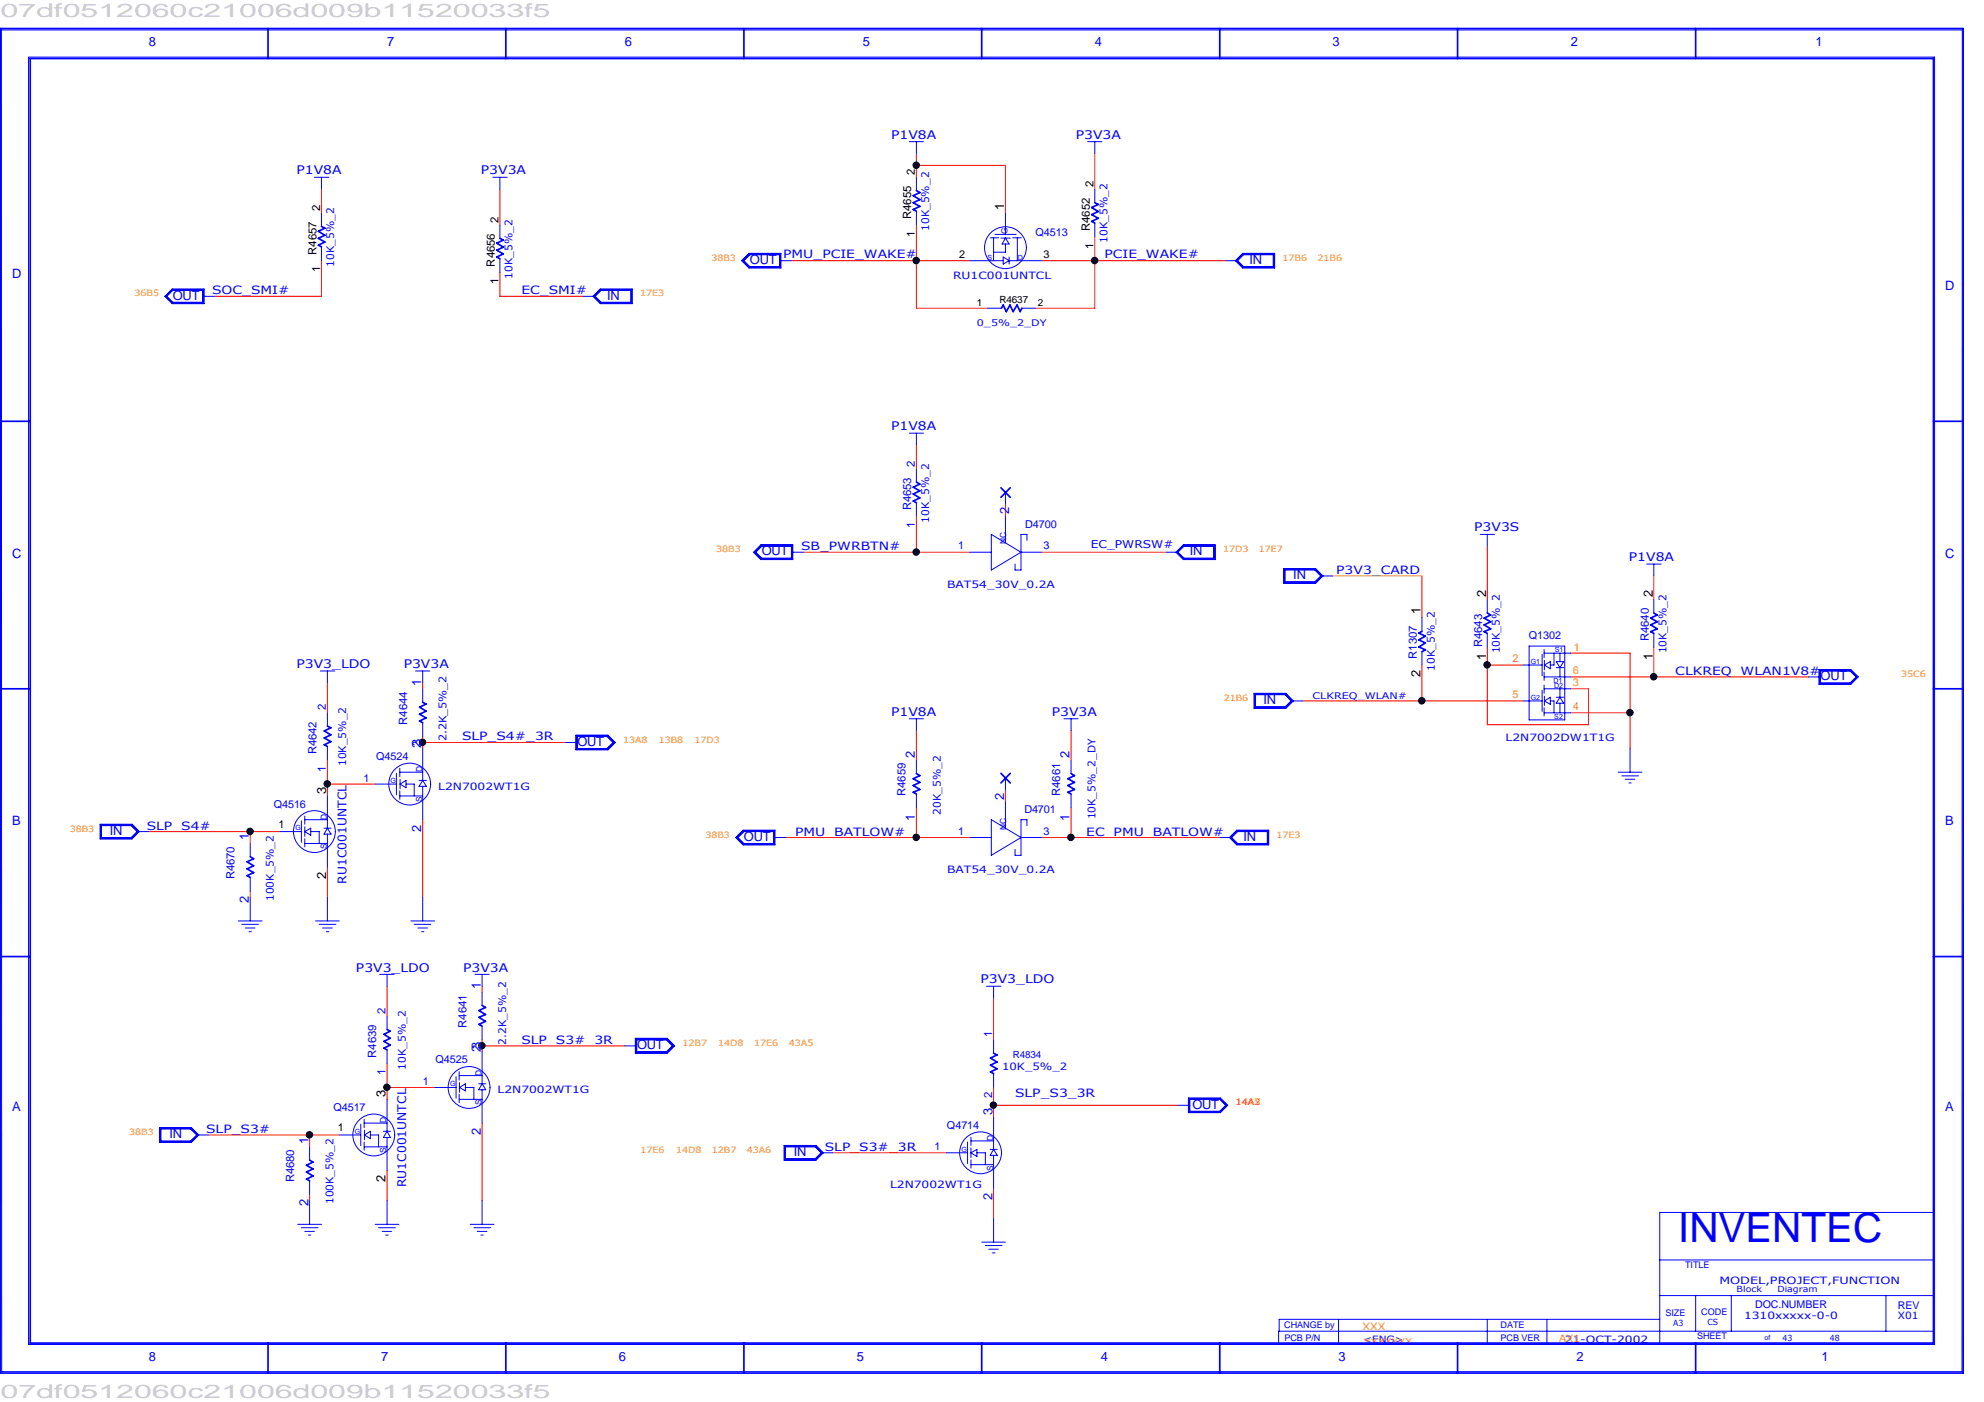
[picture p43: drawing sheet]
<svg xmlns="http://www.w3.org/2000/svg" width="297mm" height="210mm" viewBox="0 0 297 210" stroke-linecap="round" stroke-linejoin="round" font-family="sans-serif">
<defs><g id="words">
<text font-size="6.1" fill="#00f" x="251.2" y="186">INVENTEC</text>
<g font-size="2.8" fill="#cdcdcd">
<text x=".1" y="2.5">07df0512060c21006d009b11520033f5</text>
<text x=".1" y="209.3">07df0512060c21006d009b11520033f5</text>
</g>
<g font-size="1.9" fill="#00f">
<text x="22.3" y="6.9">8</text>
<text x="58" y="6.9">7</text>
<text x="93.6" y="6.9">6</text>
<text x="129.2" y="6.9">5</text>
<text x="163.9" y="6.9">4</text>
<text x="199.5" y="6.9">3</text>
<text x="235.2" y="6.9">2</text>
<text x="271.8" y="6.9">1</text>
<text x="1.8" y="41.7">D</text>
<text x="112.3" y="39.5">OUT</text>
<text x="187.1" y="39.5">IN</text>
<text x="25.9" y="44.9">OUT</text>
<text x="90.9" y="44.9">IN</text>
<text x="291.2" y="43.4">D</text>
<text x="151.1" y="77" transform="rotate(-90 151.1 77)">2</text>
<text x="1.8" y="83.5">C</text>
<text x="114" y="83.1">OUT</text>
<text x="178.1" y="83.1">IN</text>
<text x="291.2" y="83.5">C</text>
<text x="193.6" y="86.7">IN</text>
<text x="272.6" y="101.9">OUT</text>
<text x="63.1" y="102.7" transform="rotate(-90 63.1 102.7)">1</text>
<text x="189.2" y="105.4">IN</text>
<text x="63.1" y="112.1" transform="rotate(-90 63.1 112.1)">23</text>
<text x="86.4" y="111.6">OUT</text>
<text x="137" y="113.5" transform="rotate(-90 137 113.5)">2</text>
<text x="160.1" y="113.5" transform="rotate(-90 160.1 113.5)">2</text>
<text x="150.4" y="119.7" transform="rotate(-90 150.4 119.7)">2</text>
<text x="1.8" y="123.6">B</text>
<text x="16.4" y="125">IN</text>
<text x="37.3" y="125.8" transform="rotate(-90 37.3 125.8)">1</text>
<text x="63.1" y="124.5" transform="rotate(-90 63.1 124.5)">2</text>
<text x="111.4" y="125.9">OUT</text>
<text x="137" y="122.9" transform="rotate(-90 137 122.9)">1</text>
<text x="160.1" y="122.9" transform="rotate(-90 160.1 122.9)">1</text>
<text x="186.2" y="125.9">IN</text>
<text x="291.2" y="123.6">B</text>
<text x="37.3" y="135.2" transform="rotate(-90 37.3 135.2)">2</text>
<text x="72" y="148.1" transform="rotate(-90 72 148.1)">1</text>
<text x="72" y="157.4" transform="rotate(-90 72 157.4)">23</text>
<text x="95.4" y="157.1">OUT</text>
<text x="1.8" y="166.3">A</text>
<text x="148.6" y="166.9" transform="rotate(-90 148.6 166.9)">3</text>
<text x="178.5" y="166">OUT</text>
<text x="291.2" y="166.3">A</text>
<text x="25.4" y="170.4">IN</text>
<text x="46.2" y="171.2" transform="rotate(-90 46.2 171.2)">1</text>
<text x="72" y="169.9" transform="rotate(-90 72 169.9)">2</text>
<text x="118.8" y="173.1">IN</text>
<text x="148.6" y="179.7" transform="rotate(-90 148.6 179.7)">2</text>
<text x="46.2" y="180.6" transform="rotate(-90 46.2 180.6)">2</text>
<text x="22.3" y="203.7">8</text>
<text x="57.1" y="203.7">7</text>
<text x="92.7" y="203.7">6</text>
<text x="128.3" y="203.7">5</text>
<text x="164.8" y="203.7">4</text>
<text x="200.4" y="203.7">3</text>
<text x="236" y="203.7">2</text>
<text x="272.7" y="203.7">1</text>
</g>
<g font-size="1.9">
<text x="150.4" y="31.4" transform="rotate(-90 150.4 31.4)">1</text>
<text x="222.5" y="89.4" transform="rotate(-90 222.5 89.4)">2</text>
<text x="247.4" y="89.4" transform="rotate(-90 247.4 89.4)">2</text>
<text x="212.7" y="92" transform="rotate(-90 212.7 92)">1</text>
<text x="212.7" y="101.3" transform="rotate(-90 212.7 101.3)">2</text>
<text x="222.5" y="98.8" transform="rotate(-90 222.5 98.8)">1</text>
<text x="247.4" y="98.8" transform="rotate(-90 247.4 98.8)">1</text>
<text x="48.8" y="118.8" transform="rotate(-90 48.8 118.8)">3</text>
<text x="48.8" y="131.6" transform="rotate(-90 48.8 131.6)">2</text>
<text x="57.7" y="164.2" transform="rotate(-90 57.7 164.2)">3</text>
<text x="57.7" y="177" transform="rotate(-90 57.7 177)">2</text>
</g>
<g font-size="1.8" fill="#00f">
<text x="133.4" y="20.8">P1V8A</text>
<text x="161.1" y="20.8">P3V3A</text>
<text x="44.4" y="26.1">P1V8A</text>
<text x="72" y="26.1">P3V3A</text>
<text x="133.4" y="64.4">P1V8A</text>
<text x="220.7" y="79.5">P3V3S</text>
<text x="243.9" y="84">P1V8A</text>
<text x="44.4" y="100">P3V3_LDO</text>
<text x="60.4" y="100">P3V3A</text>
<text x="133.4" y="107.1">P1V8A</text>
<text x="157.5" y="107.1">P3V3A</text>
<text x="51.9" y="132.3" transform="rotate(-90 51.9 132.3)">RU1C001UNTCL</text>
<text x="53.3" y="145.5">P3V3_LDO</text>
<text x="69.3" y="145.5">P3V3A</text>
<text x="146.8" y="147.2">P3V3_LDO</text>
<text x="60.8" y="177.8" transform="rotate(-90 60.8 177.8)">RU1C001UNTCL</text>
</g>
<g font-size="1.7">
<text x="136.9" y="26.2" transform="rotate(-90 136.9 26.2)">2</text>
<text x="163.7" y="28" transform="rotate(-90 163.7 28)">2</text>
<text x="47.9" y="31.5" transform="rotate(-90 47.9 31.5)">2</text>
<text x="74.6" y="33.3" transform="rotate(-90 74.6 33.3)">2</text>
<text x="136.4" y="32.8" transform="rotate(-90 136.4 32.8)">R4655</text>
<text x="136.9" y="35.4" transform="rotate(-90 136.9 35.4)">1</text>
<text x="163.1" y="34.6" transform="rotate(-90 163.1 34.6)">R4652</text>
<text x="47.4" y="38.1" transform="rotate(-90 47.4 38.1)">R4657</text>
<text x="47.9" y="40.8" transform="rotate(-90 47.9 40.8)">1</text>
<text x="74.1" y="39.9" transform="rotate(-90 74.1 39.9)">R4656</text>
<text x="163.7" y="37.2" transform="rotate(-90 163.7 37.2)">1</text>
<text x="74.6" y="42.5" transform="rotate(-90 74.6 42.5)">1</text>
</g>
<g font-size="1.7" fill="#00f">
<text x="117.3" y="38.7">PMU_PCIE_WAKE#</text>
<text x="165.4" y="38.7">PCIE_WAKE#</text>
<text x="31.7" y="44.1">SOC_SMI#</text>
<text x="78.1" y="44.1">EC_SMI#</text>
<text x="136.9" y="69.8" transform="rotate(-90 136.9 69.8)">2</text>
<text x="136.4" y="76.4" transform="rotate(-90 136.4 76.4)">R4653</text>
<text x="119.9" y="82.3">SB_PWRBTN#</text>
<text x="136.9" y="79.1" transform="rotate(-90 136.9 79.1)">1</text>
<text x="200.1" y="85.9">P3V3_CARD</text>
<text x="212.1" y="98.6" transform="rotate(-90 212.1 98.6)">R1307</text>
<text x="221.9" y="96.9" transform="rotate(-90 221.9 96.9)">R4643</text>
<text x="246.8" y="96" transform="rotate(-90 246.8 96)">R4640</text>
<text x="250.8" y="101">CLKREQ_WLAN1V8#</text>
<text x="48.8" y="106.3" transform="rotate(-90 48.8 106.3)">2</text>
<text x="47.4" y="112.9" transform="rotate(-90 47.4 112.9)">R4642</text>
<text x="61" y="108.5" transform="rotate(-90 61 108.5)">R4644</text>
<text x="69.2" y="110.8">SLP_S4#_3R</text>
<text x="48.8" y="115.6" transform="rotate(-90 48.8 115.6)">1</text>
<text x="135.5" y="119.2" transform="rotate(-90 135.5 119.2)">R4659</text>
<text x="158.7" y="119.2" transform="rotate(-90 158.7 119.2)">R4661</text>
<text x="22" y="124.2">SLP_S4#</text>
<text x="119" y="125.1">PMU_BATLOW#</text>
<text x="162.6" y="125.1">EC_PMU_BATLOW#</text>
<text x="35.1" y="131.7" transform="rotate(-90 35.1 131.7)">R4670</text>
<text x="57.7" y="151.8" transform="rotate(-90 57.7 151.8)">2</text>
<text x="69.8" y="153.9" transform="rotate(-90 69.8 153.9)">R4641</text>
<text x="148.5" y="155.2" transform="rotate(-90 148.5 155.2)">1</text>
<text x="56.3" y="158.4" transform="rotate(-90 56.3 158.4)">R4639</text>
<text x="57.7" y="161" transform="rotate(-90 57.7 161)">1</text>
<text x="78.1" y="156.3">SLP_S3#_3R</text>
<text x="148.5" y="164.4" transform="rotate(-90 148.5 164.4)">2</text>
<text x="152" y="164.3">SLP_S3_3R</text>
<text x="30.9" y="169.6">SLP_S3#</text>
<text x="123.5" y="172.3">SLP_S3#_3R</text>
<text x="44" y="177" transform="rotate(-90 44 177)">R4680</text>
</g>
<g font-size="1.6" fill="#00f">
<text x="139.1" y="34.6" transform="rotate(-90 139.1 34.6)">10K_5%_2</text>
<text x="155" y="35.4">Q4513</text>
<text x="50" y="39.9" transform="rotate(-90 50 39.9)">10K_5%_2</text>
<text x="76.7" y="41.7" transform="rotate(-90 76.7 41.7)">10K_5%_2</text>
<text x="165.8" y="36.4" transform="rotate(-90 165.8 36.4)">10K_5%_2</text>
<text x="139.1" y="78.2" transform="rotate(-90 139.1 78.2)">10K_5%_2</text>
<text x="143.5" y="82.3">1</text>
<text x="153.5" y="79">D4700</text>
<text x="156.2" y="82.3">3</text>
<text x="163.3" y="82">EC_PWRSW#</text>
<text x="228.9" y="95.6">Q1302</text>
<text x="214.8" y="100.4" transform="rotate(-90 214.8 100.4)">10K_5%_2</text>
<text x="224.6" y="97.8" transform="rotate(-90 224.6 97.8)">10K_5%_2</text>
<text x="249.5" y="97.8" transform="rotate(-90 249.5 97.8)">10K_5%_2</text>
<text x="56.3" y="113.8">Q4524</text>
<text x="66.8" y="111" transform="rotate(-90 66.8 111)">2.2K_5%_2</text>
<text x="51.8" y="114.7" transform="rotate(-90 51.8 114.7)">10K_5%_2</text>
<text x="54.4" y="117">1</text>
<text x="41" y="120.9">Q4516</text>
<text x="140.9" y="122" transform="rotate(-90 140.9 122)">20K_5%_2</text>
<text x="143.5" y="125">1</text>
<text x="153.4" y="121.8">D4701</text>
<text x="156.2" y="125">3</text>
<text x="164" y="122.7" transform="rotate(-90 164 122.7)">10K_5%_2_DY</text>
<text x="41" y="134.9" transform="rotate(-90 41 134.9)">100K_5%_2</text>
<text x="60.7" y="160.1" transform="rotate(-90 60.7 160.1)">10K_5%_2</text>
<text x="65.2" y="159.2">Q4525</text>
<text x="75.8" y="156.4" transform="rotate(-90 75.8 156.4)">2.2K_5%_2</text>
<text x="49.9" y="166.3">Q4517</text>
<text x="63.3" y="162.4">1</text>
<text x="139.9" y="172.2">1</text>
<text x="141.8" y="169">Q4714</text>
<text x="50" y="180.3" transform="rotate(-90 50 180.3)">100K_5%_2</text>
<text x="262.8" y="195.8">DOC.NUMBER</text>
<text x="284.1" y="195.9">REV</text>
</g>
<g font-size="1.6">
<text x="143.6" y="38.6">2</text>
<text x="156.2" y="38.6">3</text>
<text x="41.7" y="124">1</text>
<text x="50.6" y="169.3">1</text>
</g>
<g font-size="1.6" fill="#ff8c00">
<text x="226.4" y="99.2">2</text>
<text x="235.5" y="101">6</text>
<text x="235.6" y="97.4">1</text>
<text x="226.4" y="104.5">5</text>
<text x="235.5" y="106.3">4</text>
<text x="235.5" y="102.7">3</text>
</g>
<g font-size="1.5" fill="#00f">
<text x="142.7" y="41.7">RU1C001UNTCL</text>
<text x="141.8" y="88">BAT54_30V_0.2A</text>
<text x="225.4" y="111">L2N7002DW1T1G</text>
<text x="65.6" y="118.3">L2N7002WT1G</text>
<text x="141.8" y="130.8">BAT54_30V_0.2A</text>
<text x="150" y="160.2">10K_5%_2</text>
<text x="151.6" y="158.4">R4834</text>
<text x="74.5" y="163.7">L2N7002WT1G</text>
<text x="133.3" y="177.9">L2N7002WT1G</text>
<text x="257.4" y="192.2">MODEL,PROJECT,FUNCTION</text>
<text x="261.1" y="197.5">1310xxxxx-0-0</text>
<text x="284.1" y="197.5">X01</text>
<text x="204.1" y="201.1">&lt;ENG&gt;</text>
<text x="234.3" y="201.1">21-OCT-2002</text>
</g>
<g font-size="1.5">
<text x="146.3" y="45.8">1</text>
<text x="149.6" y="45.3">R4637</text>
<text x="155.4" y="45.8">2</text>
</g>
<g font-size="1.5" fill="#ff8c00">
<text x="204" y="199.1">XXX</text>
<text x="204.2" y="201.2">xxxxxxx</text>
<text x="233.4" y="200.9">AX1</text>
</g>
<g font-size="1.4" fill="#00f">
<text x="146.3" y="48.9">0_5%_2_DY</text>
<text x="196.5" y="104.6">CLKREQ_WLAN#</text>
<text x="252.3" y="189.9">TITLE</text>
<text x="249.3" y="197">SIZE</text>
<text x="254.7" y="196.8">CODE</text>
<text x="192.3" y="198.8">CHANGE by</text>
<text x="192.3" y="200.7">PCB P/N</text>
<text x="224.7" y="198.8">DATE</text>
<text x="224.7" y="200.7">PCB VER</text>
<text x="254.1" y="200.4">SHEET</text>
</g>
<g font-size="1.3" fill="#00f">
<text x="150.8" y="35.1" transform="rotate(-90 150.8 35.1)">G</text>
<text x="150.6" y="81.4" transform="rotate(-90 150.6 81.4)">NC</text>
<text x="63.2" y="115.7" transform="rotate(-90 63.2 115.7)">D</text>
<text x="48.9" y="122.8" transform="rotate(-90 48.9 122.8)">D</text>
<text x="63.2" y="120.1" transform="rotate(-90 63.2 120.1)">S</text>
<text x="150.6" y="124.2" transform="rotate(-90 150.6 124.2)">NC</text>
<text x="48.9" y="127.2" transform="rotate(-90 48.9 127.2)">S</text>
<text x="72.1" y="161.1" transform="rotate(-90 72.1 161.1)">D</text>
<text x="72.1" y="165.5" transform="rotate(-90 72.1 165.5)">S</text>
<text x="57.8" y="172.6" transform="rotate(-90 57.8 172.6)">S</text>
<text x="57.8" y="168.2" transform="rotate(-90 57.8 168.2)">D</text>
<text x="148.7" y="170.9" transform="rotate(-90 148.7 170.9)">D</text>
<text x="148.7" y="175.3" transform="rotate(-90 148.7 175.3)">S</text>
<text x="260" y="193.4">Block</text>
<text x="266.1" y="193.4">Diagram</text>
<text x="250.5" y="198.5">A3</text>
<text x="255.6" y="198.4">CS</text>
<text x="266.9" y="200.7">43</text>
<text x="274" y="200.7">48</text>
</g>
<g font-size="1.3" fill="#ff8c00">
<text x="106.5" y="39">38B3</text>
<text x="192" y="39">17B6</text>
<text x="197.3" y="39">21B6</text>
<text x="20.1" y="44.4">36B5</text>
<text x="95.8" y="44.4">17E3</text>
<text x="107.2" y="82.7">38B3</text>
<text x="183.1" y="82.7">17D3</text>
<text x="188.5" y="82.7">17E7</text>
<text x="284.6" y="101.3">35C6</text>
<text x="183.2" y="104.9">21B6</text>
<text x="93.3" y="111.2">13A8</text>
<text x="98.6" y="111.2">13B8</text>
<text x="104" y="111.2">17D3</text>
<text x="10.5" y="124.5">38B3</text>
<text x="105.6" y="125.4">38B3</text>
<text x="191.1" y="125.4">17E3</text>
<text x="102.2" y="156.6">12B7</text>
<text x="107.5" y="156.6">14D8</text>
<text x="112.9" y="156.6">17E6</text>
<text x="118.1" y="156.6">43A5</text>
<text x="185" y="165.5">14A2</text>
<text x="185" y="165.5">14A5</text>
<text x="185" y="165.5">14A7</text>
<text x="19.3" y="169.9">38B3</text>
<text x="95.9" y="172.6">17E6</text>
<text x="101.2" y="172.6">14D8</text>
<text x="106.6" y="172.6">12B7</text>
<text x="111.8" y="172.6">43A6</text>
</g>
<g font-size="1.1" fill="#00f">
<text x="147.9" y="38.9">S</text>
<text x="152.4" y="38.9">D</text>
<text x="229.2" y="99.4">G1</text>
<text x="232.8" y="97.6">S1</text>
<text x="229.2" y="104.7">G2</text>
<text x="232.6" y="102.2">D1</text>
<text x="232.7" y="103">D2</text>
<text x="232.7" y="107.6">S2</text>
<text x="58.5" y="117.2">G</text>
<text x="44.2" y="124.3">G</text>
<text x="67.4" y="162.6">G</text>
<text x="53.1" y="169.8">G</text>
<text x="144" y="172.4">G</text>
<text x="264.2" y="200.6">of</text>
</g>
</g></defs>
<path d="M199.5 86.2h13.4" fill="none" stroke="#daa520" stroke-width=".15"/>
<g fill="none" stroke="#f00" stroke-width=".15">
<path d="M48.1 28.3v3.6M48.1 39v5.4h-16M74.8 28.3v5.4M118.5 39h26.7M137.2 23v3.5M137.2 33.7v12.4h10.7M137.2 24.8h13.3v7.1M155.9 39h27.6M163.9 23v5.3M163.9 35.5v10.6h-8.9M74.8 40.8v3.6h12.5M137.2 66.6v3.6"/>
<path d="M137.2 77.3v5.4M150.5 75.5v1.8M120.3 82.7h24.9M155.9 82.7h18.7M212.9 86.2v6.3M212.9 99.6v5.3M222.7 81.8v8M222.7 96.9v11.6h15.1v-5.4h-2.6M222.7 99.6h5.3M235.2 97.8h8.8v14.3M247.6 86.2v3.6M247.6 96.9v4.4"/>
<path d="M49 102.2v4.5M49 113.8v5.4M49 117.4h7.2M63.3 102.2v.9M63.3 110.3v1.8M63.3 111.2h21.4M137.2 109.4v4.4M150.5 118.3v1.8M160.4 109.4v4.4M195.1 104.9h32.9M235.2 101.3h35.6M235.2 106.7h8.8"/>
<path d="M22.3 124.5h19.6M37.5 124.5v1.8M37.5 133.4v.9M49 129.9v4.4M63.3 122.7v11.6M117.6 125.4h27.6M137.2 120.9v4.5M155.9 125.4h26.7M160.4 120.9v4.5M58 147.7v4.4M58 159.3v5.3M72.2 147.7v.8"/>
<path d="M72.2 155.7v1.8M72.2 156.6h21.4M148.8 149.4v6.3M31.2 169.9h19.6M46.4 169.9v1.8M46.4 178.8v.9M58 175.3v4.4M58 162.8h7.1M72.2 168.1v11.6M124.7 172.6h16.9M148.8 162.8v4.5M148.8 177.9v4.5"/>
<path d="M148.8 165.5h27.6"/>
</g>
<g fill="none" stroke="#00f" stroke-width=".15">
<path d="M.2 4.4l.1 201M.3 4.5h293.4M4.3 8.6v192.7M4.3 8.6h285.3v192.7h-285.3M293.8 4.5l-.1 200.9h-293.4M47.1 26.5h2.1M48.1 26.5v1.8M48.1 31.9v2M48.1 37v2M73.8 26.5h2.1M74.8 26.5v1.8M74.8 33.7v2"/>
<path d="M74.8 38.7v2.1M111.4 39l.9-.9h4.4v1.8h-4.4zM112.1 37.9h4.8v2.2h-4.8l-1.1-1.1zM112.2 38h4.6v2h-4.6l-1-1zM112.2 38.1h4.6v1.9h-4.6l-1-1zM116.7 39h1.8M136.1 21.2h2.2M137.2 21.2v1.8M137.2 26.5v2M137.2 31.6v2.1M145.2 39h5M148.3 35.6h1.2"/>
<path d="M148.8 35.6v3.4M149 35.1h3.1M149.9 35.6h1.4M150.2 38.5l.9 .5-.9 .5zM150.5 31.9v3.2M150.5 36.5v1.3h-1.7M150.5 35.6l.6 .9h-1.1zM151.1 39h4.8M151.1 38.5v1M151.6 35.6h1.3M152.3 35.6v3.4M162.9 21.2h2.1"/>
<path d="M163.9 21.2v1.8M163.9 28.3v2.1M163.9 33.4v2.1M183.5 39h1.8M185 39l1.1-1.1h4.7v2.2h-4.7zM185.2 39l.9-.9h4.6v1.9h-4.6zM186.1 38h4.7v2h-4.7l-1-1zM186.2 38.1h4.4v1.8h-4.4l-.9-.9zM24.8 44.4l1-1.1h4.7v2.1h-4.7zM25 44.4l.9-.9h4.4v1.8h-4.4zM25.8 43.3h4.8v2.2h-4.8l-1.1-1.1zM25.9 43.4h4.5v1.9h-4.5l-1-.9z"/>
<path d="M30.3 44.4h1.8M87.3 44.4h1.8M88.8 44.4l1.1-1.1h4.8v2.2h-4.8zM88.9 44.4l1-1.1h4.7v2.1h-4.7zM89 44.4l1-1h4.5v1.9h-4.5zM90 43.5h4.4v1.8h-4.4l-.9-.9zM147.9 46.1h2M153 46.1h2M136.1 64.9h2.2M137.2 64.9v1.7M137.2 70.2v2M137.2 75.3v2"/>
<path d="M150.5 73.7v1.8M150.5 77.3v3.9M113.2 82.7l.8-.9h4.5v1.8h-4.5zM113.9 81.6h4.8v2.2h-4.8l-1.1-1.1zM114 81.6h4.6v2.1h-4.6l-1.1-1zM114 81.7h4.6v1.9h-4.6l-1-.9zM118.5 82.7h1.8M145.2 82.7h3.2M148.4 80l4.5 2.7-4.5 2.6zM152.9 82.7h3M153.8 80.9v-.9h-.9v5.3h-.9v-.8M174.6 82.7h1.8"/>
<path d="M176.1 82.7l1.1-1.1h4.7v2.2h-4.7zM176.1 82.7l1.1-1.1h4.7v2.1h-4.7zM176.3 82.7l.9-1h4.6v1.9h-4.6zM177.2 81.8h4.5v1.8h-4.5l-.8-.9zM192.2 85.1h4.8l1.1 1.1-1.1 1.1h-4.8zM192.3 85.2h4.6l1 1-1 1h-4.6zM192.3 85.3h4.6l1 .9-1 1h-4.6zM192.4 85.3h4.4l.9 .9-.9 .9h-4.4zM197.7 86.2h1.8M212.9 92.5v2M212.9 97.6v2M221.6 80h2.2"/>
<path d="M222.7 80v1.8M222.7 89.8v2M222.7 94.8v2.1M228 99.6h2.9M228.9 96.7h5.4v11.1h-5.4zM230.9 98v3.2M231.2 97.2v1.3M231.2 97.8h4M231.2 99.6l.9-.5v1zM231.2 98.8v1.5M232.7 97.8v1.8h-.6M233 99.1h1.1l-.6 .8z"/>
<path d="M233 99.9h1.1M233.5 97.8v1.3M233.5 99.9v1.4M246.5 84.5h2.2M247.6 84.5v1.7M247.6 89.8v2M247.6 94.8v2.1M48 100.5h2.1M49 100.5v1.7M49 106.7v2M49 111.8v2M49 119.2v4.8"/>
<path d="M56.2 117.4h3.1M59.3 115.8v3.2M59.9 115.6h3.4M59.9 115v1.3M59.9 118.4v1.3M59.9 119.2h3.4M59.9 117.4l.9-.6v1.1zM59.9 116.7v1.4M60.8 117.4h1.2v1.8M62.2 100.5h2.1M62.7 116.8h1.1M63.3 100.5v1.7"/>
<path d="M63.3 103.1v2.1M63.3 108.2v2.1M63.3 112.1v4.7M63.3 117.7v5M63.3 116.8l.5 .9h-1.1zM84.7 111.2h1.7M86.2 110.1h4.8l1.1 1.1-1.1 1.1h-4.8zM86.3 110.1h4.7l1 1.1-1 1h-4.7zM86.4 110.2h4.5l1 1-1 .9h-4.5zM86.4 110.3h4.5l.9 .9-.9 .9h-4.5zM136.1 107.6h2.2M137.2 107.6v1.8"/>
<path d="M137.2 113.8v2M137.2 118.9v2M150.5 116.5v1.8M159.3 107.6h2.1M160.4 107.6v1.8M160.4 113.8v2M160.4 118.9v2M187.7 103.8h4.8l1.1 1.1-1.1 1.1h-4.8zM187.8 103.9h4.7l1 1-1 1.1h-4.7zM187.9 104h4.5l1 .9-1 1h-4.5zM188 104h4.4l.9 .9-.9 .9h-4.4zM193.3 104.9h1.8"/>
<path d="M228 104.9h2.9M230.9 103.3v3.2M231.2 101.3h4M231.2 100.6v1.3M231.2 102.6v1.2M231.2 106v1.2M231.2 103.1h4M231.2 106.7h4M231.2 104.9l.9-.5v1.1zM231.2 104.2v1.4M232.1 104.9h.6v1.8M233 104.4h1.1"/>
<path d="M233.5 104.4l.6 .9h-1.1zM233.5 103.1v1.3M233.5 105.3v1.4M242.3 115.6h3.5M242.8 116.2h2.5M243.3 116.7h1.5M243.9 117.2h.3M244 112.1v3.5M270.8 101.3h1.7M272.3 100.2h4.8l1.1 1.1-1.1 1.1h-4.8zM272.4 100.3h4.7l1 1-1 1.1h-4.7zM272.5 100.4h4.5l1 .9-1 1h-4.5z"/>
<path d="M272.5 100.5h4.5l.9 .8-.9 .9h-4.5zM15 123.4h4.8l1.1 1.1-1.1 1.1h-4.8zM15.1 123.5h4.6l1 1-1 1.1h-4.6zM15.1 123.6h4.6l1 .9-1 1h-4.6zM15.2 123.6h4.4l.9 .9-.9 .9h-4.4zM20.5 124.5h1.8M35.7 137.9h3.5M36.2 138.4h2.5M36.7 138.9h1.5M37.3 139.5h.3M37.5 126.3v2M37.5 131.4v2"/>
<path d="M37.5 134.3v3.6M41.9 124.5h3.2M45.1 122.9v3.2M45.6 122.7h3.4M45.6 122.2v1.2M45.6 123.8v1.4M45.6 125.6v1.2M45.6 126.3h3.4M45.6 124.5l.9-.5v1.1zM46.5 124.5h1.3v1.8M47.2 137.9h3.6M47.8 138.4h2.5"/>
<path d="M48.3 138.9h1.4M48.5 124h1.1M48.8 139.5h.4M49 124l.6 .9h-1.1zM49 124.9v5M49 134.3v3.6M61.5 137.9h3.6M62 138.4h2.5M62.6 138.9h1.4M63.1 139.5h.4M63.3 134.3v3.6M110.3 125.4l1-1h4.6v2h-4.6z"/>
<path d="M110.4 125.4l.9-.9h4.6v1.9h-4.6zM110.5 125.4l.9-.9h4.4v1.8h-4.4zM111.2 124.3h4.8v2.2h-4.8l-1.1-1.1zM115.8 125.4h1.8M145.2 125.4h3.2M148.4 122.7l4.5 2.7-4.5 2.7zM150.5 120.1v3.9M152.9 125.4h3M153.8 123.6v-.9h-.9v5.4h-.9v-.9M182.6 125.4h1.8M184.1 125.4l1.1-1.1h4.7v2.2h-4.7zM184.2 125.4l1-1h4.7v2h-4.7z"/>
<path d="M184.3 125.4l.9-.9h4.6v1.9h-4.6zM185.3 124.5h4.4v1.8h-4.4l-.9-.9zM56.9 145.9h2.1M58 145.9v1.8M58 152.1v2M58 157.2v2.1M71.1 145.9h2.1M72.2 145.9v1.8M72.2 148.5v2M72.2 153.6v2.1M72.2 157.5v4.8M93.6 156.6h1.7"/>
<path d="M95.1 155.4h4.8l1.1 1.2-1.1 1.1h-4.8zM95.2 155.5h4.7l1 1.1-1 1h-4.7zM95.2 155.6h4.6l1 1-1 .9h-4.6zM95.3 155.7h4.5l.9 .9-.9 .9h-4.5zM147.7 147.7h2.2M148.8 147.7v1.7M148.8 155.7v2M23.9 168.8h4.8l1.1 1.1-1.1 1.1h-4.8zM24 168.9h4.6l1.1 1-1.1 1.1h-4.6zM24 169h4.6l.9 .9-.9 1h-4.6zM24.1 169h4.4l1 .9-1 .9h-4.4zM29.5 169.9h1.7"/>
<path d="M46.4 171.7v2M46.4 176.8v2M46.4 179.7v3.6M50.8 169.9h3.2M54 168.3v3.2M54.5 171.7h3.5M54.5 168.1h3.5M54.5 167.6v1.2M54.5 171v1.2M54.6 169.9l.9-.5v1.1zM54.6 169.2v1.4M55.5 169.9h1.2v1.8"/>
<path d="M57.4 169.4h1.1M58 164.6v4.8M58 170.3v5M58 179.7v3.6M58 169.4l.5 .9h-1.1zM65.1 162.8h3.2M68.3 161.2v3.2M68.7 161h3.5M68.7 160.4v1.3M68.7 163.8v1.3M68.7 164.6h3.5M68.8 162.8l.9-.5v1z"/>
<path d="M68.8 162.1v1.4M69.7 162.8h1.2v1.8M71.7 162.3h1M72.2 162.3l.5 .9h-1zM72.2 163.2v4.9M72.2 179.7v3.6M117.4 171.5h4.8l1.1 1.1-1.1 1.1h-4.8zM117.5 171.6h4.6l1 1-1 1.1h-4.6zM117.5 171.7h4.6l1 .9-1 1h-4.6zM117.6 171.7h4.4l.9 .9-.9 .9h-4.4zM122.9 172.6h1.8M141.6 172.6h3.3"/>
<path d="M144.9 171v3.2M145.4 170.8h3.4M145.4 170.3v1.2M145.4 171.9v1.4M145.4 173.7v1.2M145.4 174.4h3.4M145.4 172.6l.9-.5v1zM146.3 172.6h1.2v1.8M148.2 172.1h1.1M148.8 160.7v2.1M148.8 167.3v4.8M148.8 173v4.9"/>
<path d="M148.8 172.1l.5 .9h-1.1zM176.4 165.5h1.7M177.9 164.4h4.8l1.1 1.1-1.1 1.1h-4.8zM178 164.5h4.7l1 1-1 1h-4.7zM178.1 164.5h4.6l.9 1-.9 1h-4.6zM178.1 164.6h4.5l.9 .9-.9 .9h-4.5zM44.6 183.3h3.5M45.1 183.8h2.5M45.6 184.4h1.5M46.2 184.9h.3M56.2 183.3h3.5M56.7 183.8h2.5"/>
<path d="M57.2 184.4h1.4M57.7 184.9h.4M70.4 183.3h3.6M70.9 183.8h2.5M71.5 184.4h1.4M72 184.9h.3M147 186h3.5M147.5 186.5h2.5M148 187h1.5M148.6 187.6h.4M148.8 182.4v3.6M191.4 199.3v1.8"/>
<path d="M200.4 197.5v3.6M222.7 197.5v3.6M231.6 197.5v3.6M248.5 197.5h-57v1.8h98M248.5 181.5v19.6M248.5 194h41M248.5 188.6h41M248.6 181.5h41M253.9 194v5.3M259.2 194v5.3M282.4 194v5.3"/>
<circle cx="150.5" cy="37.1" r="3.1"/>
<circle cx="61.3" cy="117.4" r="3.1"/>
<circle cx="47.1" cy="124.5" r="3.1"/>
<circle cx="56" cy="169.9" r="3.1"/>
<circle cx="70.2" cy="162.8" r="3.1"/>
<circle cx="146.8" cy="172.6" r="3.1"/>
</g>
<g fill="none" stroke="#00f" stroke-width=".25">
<path d="M0 4.3h293.9v201.3h-293.9zM40.1 4.3v4.5M75.7 4.3v4.5M111.4 4.3v4.5M147 4.3v4.5M182.6 4.3v4.5M218.2 4.3v4.5M253.9 4.3v4.5M289.5 8.8h-285v192.3h285M289.5 8.7v192.4M48.1 33.9l.5 .3-.9 .4 .9 .6-.9 .5 .9 .5-.9 .5 .4 .3M74.8 35.7l.5 .2-.9 .5 .9 .6-.9 .5 .9 .5-.9 .5 .4 .2"/>
<path d="M137.2 28.5l.5 .3-1 .5 1 .6-1 .5 1 .5-1 .5 .5 .2M163.9 30.4l.5 .2-1 .5 1 .6-1 .4 1 .6-1 .4 .5 .3M149.9 46.1l.3-.4 .5 1 .5-1 .5 1 .6-1 .4 1 .3-.6M0 63.1h4.5M137.2 72.2l.5 .3-1 .4 1 .6-1 .5 1 .5-1 .5 .5 .3M149.9 73l1.4 1.5M151.3 73l-1.4 1.5M289.5 63.1h4.4M212.9 94.5l-.5 .3 1 .4-1 .6 1 .5-1 .6 1 .4-.5 .3M222.7 91.8l.5 .3-1 .4 1 .6-1 .5 1 .5-1 .5 .5 .2M247.6 91.8l.5 .3-1 .4 1 .6-1 .5 1 .5-1 .5 .5 .2M0 103.1h4.5"/>
<path d="M49 108.7l.5 .3-.9 .4 .9 .6-.9 .5 .9 .5-.9 .5 .4 .3M63.3 105.2l.5 .2-1 .5 1 .6-1 .4 1 .6-1 .4 .5 .3M137.2 115.8l.5 .3-1 .5 1 .5-1 .5 1 .6-1 .4 .5 .3M149.9 115.8l1.4 1.4M151.3 115.8l-1.4 1.4M160.4 115.8l.5 .3-1 .5 1 .5-1 .5 1 .6-1 .4 .5 .3M289.5 103.1h4.4M37.5 128.3l.5 .3-1 .4 1 .6-1 .5 1 .5-1 .5 .5 .3M0 143.2h4.5M58 154.1l.4 .3-.9 .5 .9 .5-.9 .5 .9 .6-.9 .4 .5 .3M72.2 150.5l.5 .3-1 .5 1 .6-1 .4 1 .6-1 .5 .5 .2M148.8 157.7l.5 .2-1 .5 1 .6-1 .5 1 .5-1 .5 .5 .2"/>
<path d="M289.5 143.2h4.4M46.4 173.7l.5 .3-1 .5 1 .5-1 .5 1 .6-1 .4 .5 .3M40.1 201.1v4.5M75.7 201.1v4.5M111.4 201.1v4.5M147 201.1v4.5M182.6 201.1v4.5M218.2 201.1v4.5M253.9 201.1v4.5"/>
</g>
<g fill="#000">
<circle cx="137.2" cy="24.7" r=".49"/>
<circle cx="137.2" cy="39" r=".49"/>
<circle cx="163.9" cy="39" r=".49"/>
<circle cx="137.2" cy="82.7" r=".49"/>
<circle cx="222.6" cy="99.5" r=".49"/>
<circle cx="49" cy="117.4" r=".49"/>
<circle cx="63.3" cy="111.1" r=".49"/>
<circle cx="212.9" cy="104.9" r=".49"/>
<circle cx="244" cy="106.7" r=".49"/>
<circle cx="247.6" cy="101.3" r=".49"/>
<circle cx="37.4" cy="124.5" r=".49"/>
<circle cx="137.2" cy="125.4" r=".49"/>
<circle cx="160.3" cy="125.4" r=".49"/>
<circle cx="72.2" cy="156.6" r=".49"/>
<circle cx="46.3" cy="169.9" r=".49"/>
<circle cx="57.9" cy="162.8" r=".49"/>
<circle cx="148.7" cy="165.5" r=".49"/>
</g>
<g fill="none" stroke="#000" stroke-width=".15">
<circle cx="137.2" cy="24.7" r=".49"/>
<circle cx="137.2" cy="39" r=".49"/>
<circle cx="163.9" cy="39" r=".49"/>
<circle cx="137.2" cy="82.7" r=".49"/>
<circle cx="222.6" cy="99.5" r=".49"/>
<circle cx="49" cy="117.4" r=".49"/>
<circle cx="63.3" cy="111.1" r=".49"/>
<circle cx="212.9" cy="104.9" r=".49"/>
<circle cx="244" cy="106.7" r=".49"/>
<circle cx="247.6" cy="101.3" r=".49"/>
<circle cx="37.4" cy="124.5" r=".49"/>
<circle cx="137.2" cy="125.4" r=".49"/>
<circle cx="160.3" cy="125.4" r=".49"/>
<circle cx="72.2" cy="156.6" r=".49"/>
<circle cx="46.3" cy="169.9" r=".49"/>
<circle cx="57.9" cy="162.8" r=".49"/>
<circle cx="148.7" cy="165.5" r=".49"/>
</g>
<use href="#words"/>
</svg>
